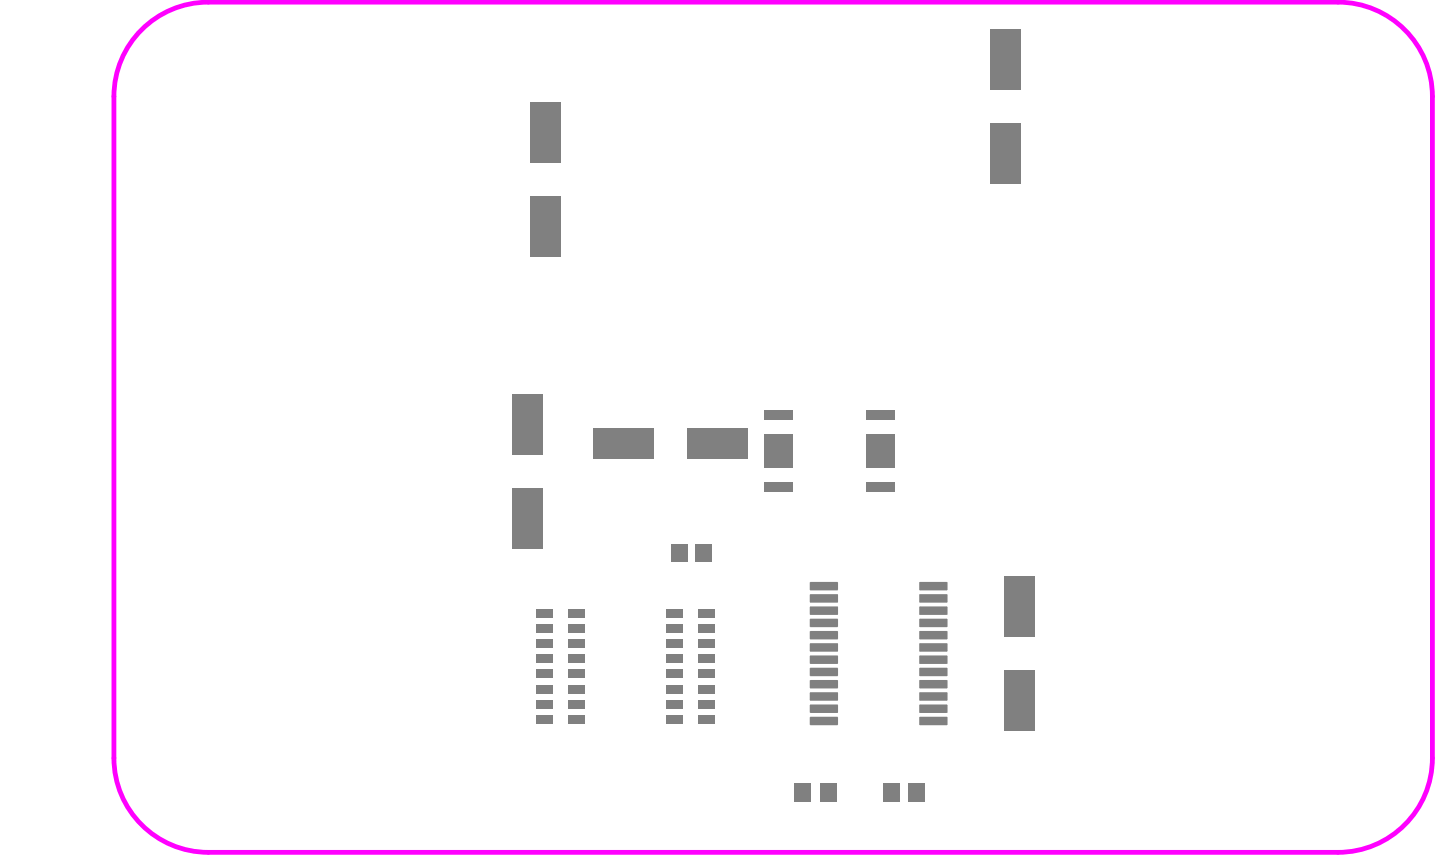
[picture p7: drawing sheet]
<svg xmlns="http://www.w3.org/2000/svg" width="253mm" height="151mm" viewBox="0 0 253 151" stroke-linecap="round" stroke-linejoin="round" font-family="sans-serif">
<path d="M24.5 5.8a16.6 16.6 0 0 1 12.2-5.4h199.3a16.6 16.6 0 0 1 16.7 16.6v116.7a16.6 16.6 0 0 1-16.7 16.6h-199.3a16.6 16.6 0 0 1-16.6-16.6v-116.7a16.6 16.6 0 0 1 4.4-11.2z" fill="none" stroke="#f0f" stroke-width=".84"/>
<g fill="#808080">
<path d="M90.3 69.5h5.4v10.7h-5.4z" fill-rule="evenodd"/>
<path d="M90.3 86.2h5.4v10.6h-5.4z" fill-rule="evenodd"/>
<path d="M174.8 5.1h5.3v10.7h-5.3z" fill-rule="evenodd"/>
<path d="M174.8 21.7h5.3v10.7h-5.3z" fill-rule="evenodd"/>
<path d="M177.2 101.6h5.3v10.7h-5.3z" fill-rule="evenodd"/>
<path d="M177.2 118.2h5.3v10.7h-5.3z" fill-rule="evenodd"/>
<path d="M104.6 75.6h10.7v5.3h-10.7z" fill-rule="evenodd"/>
<path d="M121.3 75.6h10.6v5.3h-10.6z" fill-rule="evenodd"/>
<path d="M93.5 18h5.4v10.7h-5.4z" fill-rule="evenodd"/>
<path d="M93.5 34.7h5.4v10.6h-5.4z" fill-rule="evenodd"/>
<path d="M144.6 138.1h3v3.3h-3z" fill-rule="evenodd"/>
<path d="M140.1 138.1h3v3.3h-3z" fill-rule="evenodd"/>
<path d="M155.7 138.1h3v3.3h-3z" fill-rule="evenodd"/>
<path d="M160.2 138.1h3v3.3h-3z" fill-rule="evenodd"/>
<path d="M100.2 107.5h3v1.5h-3z" fill-rule="evenodd"/>
<path d="M100.2 110.1h3v1.5h-3z" fill-rule="evenodd"/>
<path d="M100.2 112.8h3v1.5h-3z" fill-rule="evenodd"/>
<path d="M100.2 115.5h3v1.5h-3z" fill-rule="evenodd"/>
<path d="M100.2 118.1h3v1.5h-3z" fill-rule="evenodd"/>
<path d="M100.2 120.8h3v1.5h-3z" fill-rule="evenodd"/>
<path d="M100.2 123.5h3v1.4h-3z" fill-rule="evenodd"/>
<path d="M100.2 126.1h3v1.5h-3z" fill-rule="evenodd"/>
<path d="M94.5 126.1h3v1.5h-3z" fill-rule="evenodd"/>
<path d="M94.5 123.5h3v1.4h-3z" fill-rule="evenodd"/>
<path d="M94.5 120.8h3v1.5h-3z" fill-rule="evenodd"/>
<path d="M94.5 118.1h3v1.5h-3z" fill-rule="evenodd"/>
<path d="M94.5 115.5h3v1.5h-3z" fill-rule="evenodd"/>
<path d="M94.5 112.8h3v1.5h-3z" fill-rule="evenodd"/>
<path d="M94.5 110.1h3v1.5h-3z" fill-rule="evenodd"/>
<path d="M94.5 107.5h3v1.5h-3z" fill-rule="evenodd"/>
<path d="M123.1 107.5h3v1.5h-3z" fill-rule="evenodd"/>
<path d="M123.1 110.1h3v1.5h-3z" fill-rule="evenodd"/>
<path d="M123.1 112.8h3v1.5h-3z" fill-rule="evenodd"/>
<path d="M123.1 115.5h3v1.5h-3z" fill-rule="evenodd"/>
<path d="M123.1 118.1h3v1.5h-3z" fill-rule="evenodd"/>
<path d="M123.1 120.8h3v1.5h-3z" fill-rule="evenodd"/>
<path d="M123.1 123.5h3v1.4h-3z" fill-rule="evenodd"/>
<path d="M117.5 126.1h3v1.5h-3z" fill-rule="evenodd"/>
<path d="M117.5 123.5h3v1.4h-3z" fill-rule="evenodd"/>
<path d="M117.5 120.8h3v1.5h-3z" fill-rule="evenodd"/>
<path d="M117.5 118.1h3v1.5h-3z" fill-rule="evenodd"/>
<path d="M117.5 115.5h3v1.5h-3z" fill-rule="evenodd"/>
<path d="M117.5 112.8h3v1.5h-3z" fill-rule="evenodd"/>
<path d="M117.5 110.1h3v1.5h-3z" fill-rule="evenodd"/>
<path d="M117.5 107.5h3v1.5h-3z" fill-rule="evenodd"/>
<path d="M123.1 126.1h3v1.5h-3z" fill-rule="evenodd"/>
<path d="M162.3 102.6h4.7l.1 .2v1.2l-.1 .1h-4.7l-.2-.1v-1.2z" fill-rule="evenodd"/>
<path d="M162.3 104.8h4.7l.1 .2v1.1l-.1 .2h-4.7l-.2-.2v-1.1z" fill-rule="evenodd"/>
<path d="M162.1 107.1l.2-.1h4.7l.1 .1v1.2l-.1 .2h-4.7l-.2-.2z" fill-rule="evenodd"/>
<path d="M162.3 109.1h4.7l.1 .2v1.2l-.1 .1h-4.7l-.2-.1v-1.2z" fill-rule="evenodd"/>
<path d="M162.1 111.5l.2-.2h4.7l.1 .2v1.1l-.1 .2h-4.7l-.2-.2z" fill-rule="evenodd"/>
<path d="M162.3 113.5h4.7l.1 .1v1.2l-.1 .2h-4.7l-.2-.2v-1.2z" fill-rule="evenodd"/>
<path d="M162.3 115.6h4.7l.1 .2v1.1l-.1 .2h-4.7l-.2-.2v-1.1z" fill-rule="evenodd"/>
<path d="M162.3 117.8h4.7l.1 .1v1.2l-.1 .2h-4.7l-.2-.2v-1.2z" fill-rule="evenodd"/>
<path d="M162.3 119.9h4.7l.1 .2v1.2l-.1 .1h-4.7l-.2-.1v-1.2z" fill-rule="evenodd"/>
<path d="M162.3 122.1h4.7l.1 .2v1.1l-.1 .2h-4.7l-.2-.2v-1.1z" fill-rule="evenodd"/>
<path d="M162.3 124.3h4.7l.1 .1v1.2l-.1 .2h-4.7l-.2-.2v-1.2z" fill-rule="evenodd"/>
<path d="M162.3 126.4h4.7l.1 .2v1.2l-.1 .1h-4.7l-.2-.1v-1.2z" fill-rule="evenodd"/>
<path d="M142.8 126.6l.2-.2h4.7l.1 .2v1.2l-.1 .1h-4.7l-.2-.1z" fill-rule="evenodd"/>
<path d="M142.8 124.4l.2-.1h4.7l.1 .1v1.2l-.1 .2h-4.7l-.2-.2z" fill-rule="evenodd"/>
<path d="M142.8 122.3l.2-.2h4.7l.1 .2v1.1l-.1 .2h-4.7l-.2-.2z" fill-rule="evenodd"/>
<path d="M142.8 120.1l.2-.2h4.7l.1 .2v1.2l-.1 .1h-4.7l-.2-.1z" fill-rule="evenodd"/>
<path d="M142.8 117.9l.2-.1h4.7l.1 .1v1.2l-.1 .2h-4.7l-.2-.2z" fill-rule="evenodd"/>
<path d="M142.8 115.8l.2-.2h4.7l.1 .2v1.1l-.1 .2h-4.7l-.2-.2z" fill-rule="evenodd"/>
<path d="M142.8 113.6l.2-.1h4.7l.1 .1v1.2l-.1 .2h-4.7l-.2-.2z" fill-rule="evenodd"/>
<path d="M142.8 111.5l.2-.2h4.7l.1 .2v1.1l-.1 .2h-4.7l-.2-.2z" fill-rule="evenodd"/>
<path d="M142.8 109.3l.2-.2h4.7l.1 .2v1.2l-.1 .1h-4.7l-.2-.1z" fill-rule="evenodd"/>
<path d="M142.8 107.1l.2-.1h4.7l.1 .1v1.2l-.1 .2h-4.7l-.2-.2z" fill-rule="evenodd"/>
<path d="M142.8 105l.2-.2h4.7l.1 .2v1.1l-.1 .2h-4.7l-.2-.2z" fill-rule="evenodd"/>
<path d="M142.8 102.8l.2-.2h4.7l.1 .2v1.2l-.1 .1h-4.7l-.2-.1z" fill-rule="evenodd"/>
<path d="M122.8 96h2.8v3.1h-2.8z" fill-rule="evenodd"/>
<path d="M118.4 96h2.9v3.1h-2.9z" fill-rule="evenodd"/>
<path d="M152.7 85.1h5.1v1.7h-5.1z" fill-rule="evenodd"/>
<path d="M152.7 76.6h5.1v5.9h-5.1z" fill-rule="evenodd"/>
<path d="M152.7 72.4h5.1v1.7h-5.1z" fill-rule="evenodd"/>
<path d="M134.8 72.4h5.1v1.7h-5.1z" fill-rule="evenodd"/>
<path d="M134.8 76.6h5.1v5.9h-5.1z" fill-rule="evenodd"/>
<path d="M134.8 85.1h5.1v1.7h-5.1z" fill-rule="evenodd"/>
</g>
<g fill="#808080">
<path d="M167 102.6l.1 .2h-.1z"/>
<path d="M162.2 102.7l.1-.1v.2h-.2z"/>
<path d="M162.1 104h.2v.1z"/>
<path d="M167 104h.1l-.1 .1z"/>
<path d="M167 104.8l.1 .2h-.1z"/>
<path d="M162.2 104.9l.1-.1v.2h-.2z"/>
<path d="M162.1 106.1h.2v.2z"/>
<path d="M167 106.1h.1l-.1 .2z"/>
<path d="M167 107l.1 .1h-.1z"/>
<path d="M162.2 107h.1v.1h-.2z"/>
<path d="M162.1 108.3h.2v.2z"/>
<path d="M167 108.3h.1l-.1 .2z"/>
<path d="M167 109.1l.1 .2h-.1z"/>
<path d="M162.2 109.2l.1-.1v.2h-.2z"/>
<path d="M162.1 110.5h.2v.1z"/>
<path d="M167 110.5h.1l-.1 .1z"/>
<path d="M167 111.3l.1 .2h-.1z"/>
<path d="M162.2 111.3h.1v.2h-.2z"/>
<path d="M162.1 112.6h.2v.2z"/>
<path d="M167 112.6h.1l-.1 .2z"/>
<path d="M167 113.5l.1 .1h-.1z"/>
<path d="M162.2 113.5h.1v.1h-.2z"/>
<path d="M162.1 114.8h.2v.2z"/>
<path d="M167 114.8h.1l-.1 .2z"/>
<path d="M167 115.6l.1 .2h-.1z"/>
<path d="M162.2 115.7l.1-.1v.2h-.2z"/>
<path d="M162.1 116.9h.2v.2z"/>
<path d="M167 116.9h.1l-.1 .2z"/>
<path d="M167 117.8l.1 .1h-.1z"/>
<path d="M162.2 117.8h.1v.1h-.2z"/>
<path d="M162.1 119.1h.2v.2z"/>
<path d="M167 119.1h.1l-.1 .2z"/>
<path d="M167 119.9l.1 .2h-.1z"/>
<path d="M162.2 120l.1-.1v.2h-.2z"/>
<path d="M162.1 121.3h.2v.1z"/>
<path d="M167 121.3h.1l-.1 .1z"/>
<path d="M167 122.1l.1 .2h-.1z"/>
<path d="M162.2 122.2l.1-.1v.2h-.2z"/>
<path d="M162.1 123.4h.2v.2z"/>
<path d="M167 123.4h.1l-.1 .2z"/>
<path d="M167 124.3l.1 .1h-.1z"/>
<path d="M162.2 124.3h.1v.1h-.2z"/>
<path d="M162.1 125.6h.2v.2z"/>
<path d="M167 125.6h.1l-.1 .2z"/>
<path d="M167 126.4l.1 .2h-.1z"/>
<path d="M162.2 126.5l.1-.1v.2h-.2z"/>
<path d="M162.1 127.8h.2v.1z"/>
<path d="M167 127.8h.1l-.1 .1z"/>
<path d="M147.7 126.4l.1 .2h-.1z"/>
<path d="M142.9 126.5l.1-.1v.2h-.2z"/>
<path d="M142.8 127.8h.2v.1z"/>
<path d="M147.7 127.8h.1l-.1 .1z"/>
<path d="M147.7 124.3l.1 .1h-.1z"/>
<path d="M142.9 124.3h.1v.1h-.2z"/>
<path d="M142.8 125.6h.2v.2z"/>
<path d="M147.7 125.6h.1l-.1 .2z"/>
<path d="M147.7 122.1l.1 .2h-.1z"/>
<path d="M142.9 122.2l.1-.1v.2h-.2z"/>
<path d="M142.8 123.4h.2v.2z"/>
<path d="M147.7 123.4h.1l-.1 .2z"/>
<path d="M147.7 119.9l.1 .2h-.1z"/>
<path d="M142.9 120l.1-.1v.2h-.2z"/>
<path d="M142.8 121.3h.2v.1z"/>
<path d="M147.7 121.3h.1l-.1 .1z"/>
<path d="M147.7 117.8l.1 .1h-.1z"/>
<path d="M142.9 117.8h.1v.1h-.2z"/>
<path d="M142.8 119.1h.2v.2z"/>
<path d="M147.7 119.1h.1l-.1 .2z"/>
<path d="M147.7 115.6l.1 .2h-.1z"/>
<path d="M142.9 115.7l.1-.1v.2h-.2z"/>
<path d="M142.8 116.9h.2v.2z"/>
<path d="M147.7 116.9h.1l-.1 .2z"/>
<path d="M147.7 113.5l.1 .1h-.1z"/>
<path d="M142.9 113.5h.1v.1h-.2z"/>
<path d="M142.8 114.8h.2v.2z"/>
<path d="M147.7 114.8h.1l-.1 .2z"/>
<path d="M147.7 111.3l.1 .2h-.1z"/>
<path d="M142.9 111.3h.1v.2h-.2z"/>
<path d="M142.8 112.6h.2v.2z"/>
<path d="M147.7 112.6h.1l-.1 .2z"/>
<path d="M147.7 109.1l.1 .2h-.1z"/>
<path d="M142.9 109.2l.1-.1v.2h-.2z"/>
<path d="M142.8 110.5h.2v.1z"/>
<path d="M147.7 110.5h.1l-.1 .1z"/>
<path d="M147.7 107l.1 .1h-.1z"/>
<path d="M142.9 107h.1v.1h-.2z"/>
<path d="M142.8 108.3h.2v.2z"/>
<path d="M147.7 108.3h.1l-.1 .2z"/>
<path d="M147.7 104.8l.1 .2h-.1z"/>
<path d="M142.9 104.9l.1-.1v.2h-.2z"/>
<path d="M142.8 106.1h.2v.2z"/>
<path d="M147.7 106.1h.1l-.1 .2z"/>
<path d="M147.7 102.6l.1 .2h-.1z"/>
<path d="M142.9 102.7l.1-.1v.2h-.2z"/>
<path d="M142.8 104h.2v.1z"/>
<path d="M147.7 104h.1l-.1 .1z"/>
</g>
</svg>
